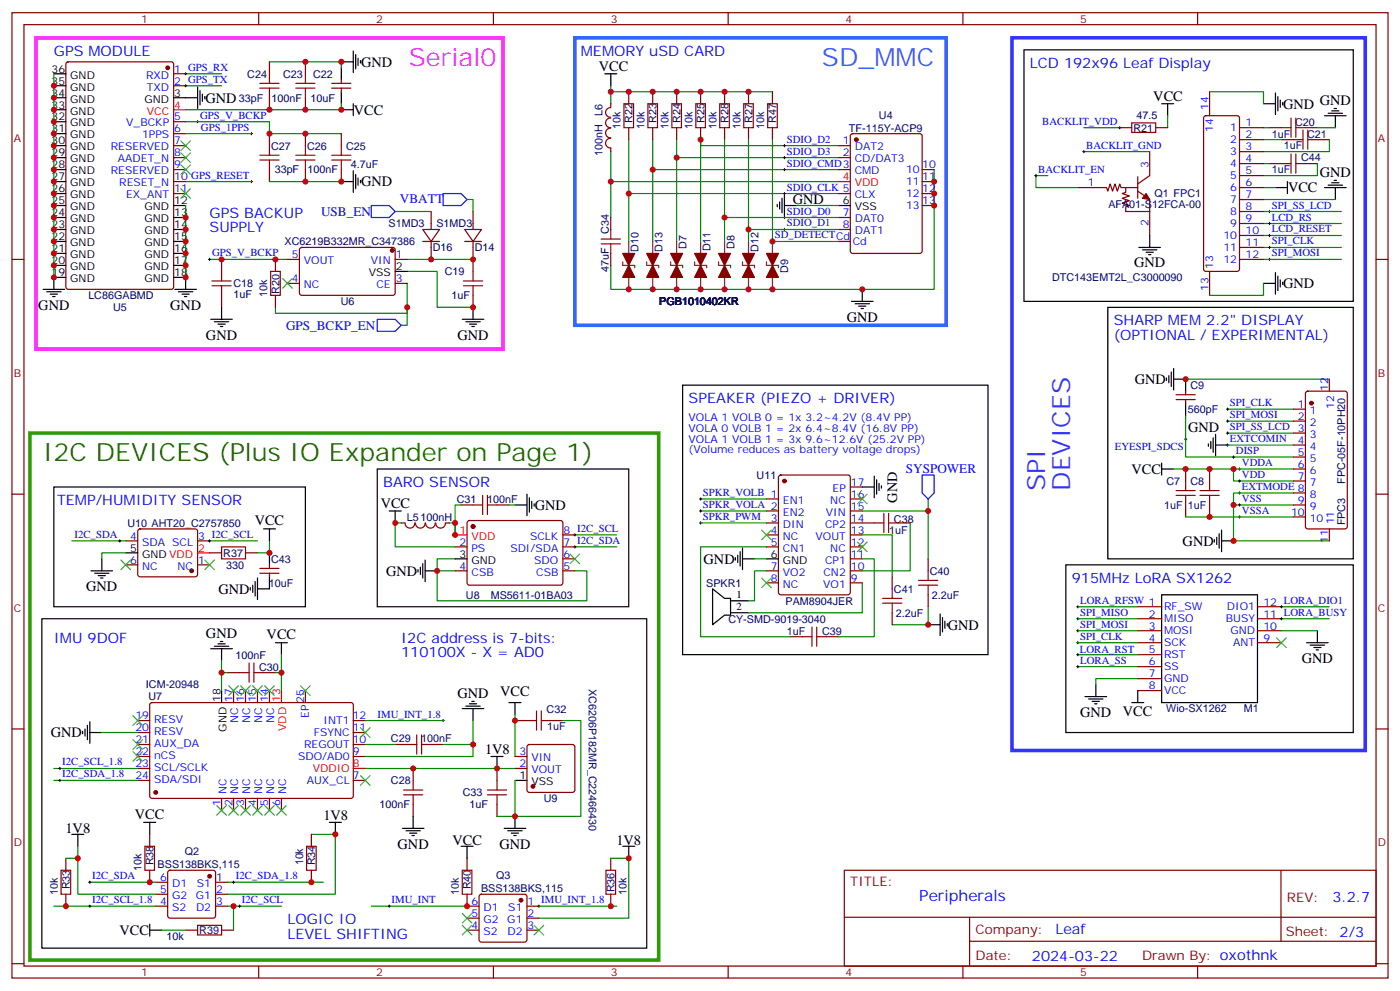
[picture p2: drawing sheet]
<svg xmlns="http://www.w3.org/2000/svg" width="412mm" height="292mm" viewBox="0 0 412 292" stroke-linecap="round" stroke-linejoin="round" font-family="sans-serif">
<defs><g id="words">
<text font-size="7.4" fill="#f3f" x="120.4" y="19.4">Serial0</text>
<text font-size="7.4" fill="#36f" x="242.1" y="19.4">SD_MMC</text>
<text font-size="7.4" fill="#360" x="12.7" y="135.8">I2C DEVICES (Plus IO Expander on Page 1)</text>
<g font-size="7.4" fill="#33f">
<text x="307.9" y="144.6" transform="rotate(-90 307.9 144.6)">SPI</text>
<text x="315.3" y="144.6" transform="rotate(-90 315.3 144.6)">DEVICES</text>
</g>
<text font-size="4.6" fill="#00f" x="270.8" y="265.4">Peripherals</text>
<g font-size="4.2" fill="#00f">
<text x="15.9" y="16.4">GPS MODULE</text>
<text x="171.1" y="16.4">MEMORY uSD CARD</text>
<text x="303.4" y="20">LCD 192x96 Leaf Display</text>
<text x="61.7" y="64.1">GPS BACKUP</text>
<text x="61.7" y="68.3">SUPPLY</text>
<text x="328.1" y="95.8">SHARP MEM 2.2&quot; DISPLAY</text>
<text x="328.1" y="100">(OPTIONAL / EXPERIMENTAL)</text>
<text x="202.8" y="118.7">SPEAKER (PIEZO + DRIVER)</text>
<text x="112.9" y="143.4">BARO SENSOR</text>
<text x="16.8" y="148.6">TEMP/HUMIDITY SENSOR</text>
<text x="315.7" y="171.7">915MHz LoRA SX1262</text>
<text x="15.9" y="189.3">IMU 9DOF</text>
<text x="118.2" y="189.3">I2C address is 7-bits:</text>
<text x="118.2" y="193.5">110100X - X = AD0</text>
<text x="392.5" y="265.6">3.2.7</text>
<text x="84.7" y="272.2">LOGIC IO</text>
<text x="310.9" y="275.2">Leaf</text>
<text x="84.7" y="276.4">LEVEL SHIFTING</text>
<text x="304" y="283">2024-03-22</text>
</g>
<g font-size="4.2">
<text x="106.4" y="19.6">GND</text>
<text x="176.4" y="21">VCC</text>
<text x="339.7" y="29.8">VCC</text>
<text x="60.5" y="30.2">GND</text>
<text x="104.2" y="33.8">VCC</text>
<text x="378" y="32">GND GND</text>
<text x="388.8" y="52">GND</text>
<text x="106.4" y="54.9">GND</text>
<text x="379.4" y="56.7">VCC</text>
<text x="233.5" y="60.2">GND</text>
<text x="334.1" y="78.5">GND</text>
<text x="378" y="84.9">GND</text>
<text x="11.3" y="91.3">GND</text>
<text x="50.1" y="91.3">GND</text>
<text x="249.4" y="94.7">GND</text>
<text x="60.7" y="100.1">GND</text>
<text x="134.8" y="100.1">GND</text>
<text x="334.3" y="113.1">GND</text>
<text x="350" y="127.2">GND</text>
<text x="333.3" y="139.6">VCC</text>
<text x="112.1" y="149.5">VCC</text>
<text x="264.2" y="148" transform="rotate(-90 264.2 148)">GND</text>
<text x="75" y="154.7">VCC</text>
<text x="157.5" y="150.1">GND</text>
<text x="348.4" y="160.8">GND</text>
<text x="207.3" y="166">GND</text>
<text x="113.8" y="169.5">GND</text>
<text x="25.4" y="174.2">GND</text>
<text x="64.4" y="174.8">GND</text>
<text x="279.2" y="185.4">GND</text>
<text x="60.7" y="187.9">GND</text>
<text x="78.5" y="188.2">VCC</text>
<text x="383.5" y="195.4">GND</text>
<text x="134.8" y="205.5">GND</text>
<text x="147.3" y="204.9">VCC</text>
<text x="318.2" y="211.3">GND</text>
<text x="330.8" y="210.9">VCC</text>
<text x="15" y="217.2">GND</text>
<text x="142.9" y="222.1">1V8</text>
<text x="19.3" y="245.4">1V8</text>
<text x="39.7" y="241.1">VCC</text>
<text x="95.2" y="241.5">1V8</text>
<text x="117.1" y="250.1">GND</text>
<text x="133.3" y="248.9">VCC</text>
<text x="147.1" y="250.1">GND</text>
<text x="181.6" y="249">1V8</text>
<text x="35.2" y="275.4">VCC</text>
</g>
<g font-size="3.9" fill="#00f">
<text x="117.8" y="59.9">VBATT</text>
<text x="94.6" y="63.7">USB_EN</text>
<text x="84.3" y="97.1">GPS_BCKP_EN</text>
<text x="266.8" y="139.4">SYSPOWER</text>
</g>
<g font-size="3.9" fill="#800">
<text x="250.5" y="260.9">TITLE:</text>
<text x="379.1" y="265.6">REV:</text>
<text x="287.4" y="275.1">Company:</text>
<text x="378.7" y="275.7">Sheet: 2/3</text>
<text x="287.4" y="282.8">Date:</text>
<text x="336.4" y="282.9">Drawn By: oxothnk</text>
</g>
<g font-size="3.2" fill="#800">
<text x="41.6" y="6.7">1</text>
<text x="110.8" y="6.7">2</text>
<text x="179.9" y="6.7">3</text>
<text x="249.1" y="6.7">4</text>
<text x="318.2" y="6.7">5</text>
<text x="4.1" y="41.8">A</text>
<text x="405.9" y="41.8">A</text>
<text x="4.1" y="111">B</text>
<text x="405.9" y="111">B</text>
<text x="4.1" y="180.1">C</text>
<text x="405.9" y="180.1">C</text>
<text x="4.1" y="249.3">D</text>
<text x="405.9" y="249.3">D</text>
<text x="41.6" y="287.5">1</text>
<text x="110.8" y="287.5">2</text>
<text x="179.9" y="287.5">3</text>
<text x="249.1" y="287.5">4</text>
<text x="318.2" y="287.5">5</text>
</g>
<g font-size="3.2">
<text x="15.2" y="21.4">36</text>
<text x="20.7" y="23.1">GND</text>
<text x="15.2" y="28.4">34</text>
<text x="15.2" y="24.9">35</text>
<text x="20.7" y="26.7">GND</text>
<text x="51.3" y="28.4">3</text>
<text x="15.2" y="35.5">32</text>
<text x="15.2" y="32">33</text>
<text x="20.7" y="33.7">GND</text>
<text x="20.7" y="30.2">GND</text>
<text x="42.6" y="30.2">GND</text>
<text x="15.2" y="39">31</text>
<text x="20.7" y="40.8">GND</text>
<text x="20.7" y="37.3">GND</text>
<text x="15.2" y="46.1">29</text>
<text x="15.2" y="42.5">30</text>
<text x="20.7" y="47.8">GND</text>
<text x="20.7" y="44.3">GND</text>
<text x="15.2" y="53.1">27</text>
<text x="15.2" y="49.6">28</text>
<text x="20.7" y="51.4">GND</text>
<text x="15.2" y="56.7">26</text>
<text x="20.7" y="58.4">GND</text>
<text x="20.7" y="54.9">GND</text>
<text x="15.2" y="63.7">24</text>
<text x="15.2" y="60.2">25</text>
<text x="20.7" y="65.5">GND</text>
<text x="20.7" y="61.9">GND</text>
<text x="42.6" y="61.9">GND</text>
<text x="42.6" y="65.5">GND</text>
<text x="51.3" y="60.2">12</text>
<text x="51.3" y="63.7">13</text>
<text x="248.3" y="60.2">6</text>
<text x="251.8" y="61.9">VSS</text>
<text x="15.2" y="70.8">22</text>
<text x="15.2" y="67.2">23</text>
<text x="20.7" y="69">GND</text>
<text x="42.6" y="69">GND</text>
<text x="51.3" y="67.2">14</text>
<text x="51.3" y="70.8">15</text>
<text x="15.2" y="77.8">20</text>
<text x="15.2" y="74.3">21</text>
<text x="20.7" y="76.1">GND</text>
<text x="20.7" y="72.5">GND</text>
<text x="42.6" y="72.5">GND</text>
<text x="42.6" y="76.1">GND</text>
<text x="51.3" y="74.3">16</text>
<text x="51.3" y="77.8">17</text>
<text x="15.2" y="81.4">19</text>
<text x="20.7" y="83.1">GND</text>
<text x="20.7" y="79.6">GND</text>
<text x="42.6" y="79.6">GND</text>
<text x="42.6" y="83.1">GND</text>
<text x="51.3" y="81.4">18</text>
<text x="108.6" y="81.4">VSS</text>
<text x="116.6" y="79.6">2</text>
<text x="38.4" y="162.5">5</text>
<text x="41.9" y="164.3">GND VDD</text>
<text x="135.4" y="164.3">3</text>
<text x="138.9" y="166">GND</text>
<text x="227.1" y="164.3">6</text>
<text x="230.6" y="166">GND</text>
<text x="217" y="176.2">1</text>
<text x="217" y="179.8">2</text>
<text x="64.9" y="206.8" transform="rotate(-90 64.9 206.8)">18</text>
<text x="66.7" y="215.5" transform="rotate(-90 66.7 215.5)">GND</text>
<text x="153" y="229.5">1</text>
<text x="156.5" y="231.3">VSS</text>
</g>
<g font-size="3.2" fill="#00f">
<text x="43" y="23.1">RXD</text>
<text x="51.3" y="21.4">1 GPS_RX</text>
<text x="43.3" y="26.7">TXD</text>
<text x="51.3" y="24.9">2 GPS_TX</text>
<text x="51.3" y="35.5">5</text>
<text x="58.9" y="35">GPS_V_BCKP</text>
<text x="356" y="32.3" transform="rotate(-90 356 32.3)">14</text>
<text x="37.2" y="37.3">V_BCKP</text>
<text x="41.8" y="40.8">1PPS</text>
<text x="51.3" y="39">6</text>
<text x="59.2" y="38.5">GPS_1PPS</text>
<text x="307" y="36.7">BACKLIT_VDD</text>
<text x="357.4" y="38.8" transform="rotate(-90 357.4 38.8)">14</text>
<text x="362.4" y="38.7">1</text>
<text x="366.9" y="37.3">1</text>
<text x="366.9" y="40.8">2</text>
<text x="32.6" y="44.3">RESERVED</text>
<text x="34.7" y="47.8">AADET_N</text>
<text x="51.3" y="42.5">7</text>
<text x="51.3" y="46.1">8</text>
<text x="231.8" y="42">SDIO_D2</text>
<text x="231.8" y="45.5">SDIO_D3</text>
<text x="248.3" y="42.5">1</text>
<text x="248.3" y="46.1">2</text>
<text x="251.8" y="44.3">DAT2</text>
<text x="251.8" y="47.8">CD/DAT3</text>
<text x="320" y="43.8">BACKLIT_GND</text>
<text x="362.4" y="42.2">2</text>
<text x="362.4" y="45.7">3</text>
<text x="366.9" y="44.3">3</text>
<text x="366.9" y="47.8">4</text>
<text x="32.6" y="51.4">RESERVED</text>
<text x="51.3" y="49.6">9</text>
<text x="51.3" y="53.1">10 GPS_RESET</text>
<text x="231.8" y="49.1">SDIO_CMD3</text>
<text x="251.8" y="51.4">CMD</text>
<text x="266.9" y="51">10</text>
<text x="271.6" y="49.6">10</text>
<text x="271.6" y="53.1">11</text>
<text x="305.9" y="50.8">BACKLIT_EN</text>
<text x="338.3" y="49.6" transform="rotate(-90 338.3 49.6)">3</text>
<text x="362.4" y="49.2">4</text>
<text x="362.4" y="52.8">5</text>
<text x="366.9" y="51.4">5</text>
<text x="35.1" y="54.9">RESET_N</text>
<text x="37.2" y="58.4">EX_ANT</text>
<text x="51.3" y="56.7">11</text>
<text x="231.8" y="56.1">SDIO_CLK 5</text>
<text x="251.8" y="58.4">CLX</text>
<text x="266.9" y="54.5">11</text>
<text x="266.9" y="58.1">12</text>
<text x="271.6" y="56.7">12</text>
<text x="320.4" y="54.9">1</text>
<text x="362.4" y="56.3">6</text>
<text x="362.4" y="59.8">7</text>
<text x="366.9" y="54.9">6</text>
<text x="366.9" y="58.4">7</text>
<text x="231.8" y="63.2">SDIO_D0</text>
<text x="248.3" y="63.7">7</text>
<text x="251.8" y="65.5">DAT0</text>
<text x="266.9" y="61.6">13</text>
<text x="271.6" y="60.2">13</text>
<text x="362.4" y="63.4">8</text>
<text x="366.9" y="61.9">8</text>
<text x="366.9" y="65.5">9</text>
<text x="374.6" y="61.4">SPI_SS_LCD</text>
<text x="374.6" y="64.9">LCD_RS</text>
<text x="228.2" y="70.2">SD_DETECTCd</text>
<text x="231.8" y="66.7">SDIO_D1</text>
<text x="248.3" y="67.2">8</text>
<text x="251.8" y="69">DAT1</text>
<text x="338.3" y="66.4" transform="rotate(-90 338.3 66.4)">2</text>
<text x="360.4" y="70.4">10</text>
<text x="362.4" y="66.9">9</text>
<text x="366.9" y="69">10</text>
<text x="374.6" y="68.5">LCD_RESET</text>
<text x="62.5" y="75.5">GPS_V_BCKP</text>
<text x="86" y="76.1">5</text>
<text x="89.5" y="77.8">VOUT</text>
<text x="109.2" y="77.8">VIN</text>
<text x="116.6" y="76.1">1</text>
<text x="251.2" y="72.2">Cd</text>
<text x="360.4" y="73.9">11</text>
<text x="360.4" y="77.5">12</text>
<text x="366.9" y="72.5">11</text>
<text x="366.9" y="76.1">12</text>
<text x="374.6" y="72">SPI_CLK</text>
<text x="374.6" y="75.5">SPI_MOSI</text>
<text x="86" y="83.1">4</text>
<text x="116.6" y="83.1">3</text>
<text x="357.4" y="79.2" transform="rotate(-90 357.4 79.2)">13</text>
<text x="89.5" y="84.9">NC</text>
<text x="110.9" y="84.9">CE</text>
<text x="356" y="85.7" transform="rotate(-90 356 85.7)">13</text>
<text x="362.3" y="119.6">SPI_CLK</text>
<text x="391.2" y="115" transform="rotate(-90 391.2 115)">12</text>
<text x="202.8" y="124">VOLA 1 VOLB 0 = 1x 3.2~4.2V (8.4V PP)</text>
<text x="362.3" y="123.2">SPI_MOSI</text>
<text x="382.3" y="120.2">1</text>
<text x="382.3" y="123.7">2</text>
<text x="385.8" y="121.9">1</text>
<text x="385.8" y="125.4">2</text>
<text x="393" y="120.6" transform="rotate(-90 393 120.6)">12</text>
<text x="202.8" y="127.2">VOLA 0 VOLB 1 = 2x 6.4~8.4V (16.8V PP)</text>
<text x="202.8" y="130.4">VOLA 1 VOLB 1 = 3x 9.6~12.6V (25.2V PP)</text>
<text x="362.3" y="130.2">EXTCOMIN</text>
<text x="362.3" y="126.7">SPI_SS_LCD</text>
<text x="382.3" y="127.2">3</text>
<text x="382.3" y="130.7">4</text>
<text x="385.8" y="129">3</text>
<text x="202.8" y="133.6">(Volume reduces as battery voltage drops)</text>
<text x="328.4" y="132.4">EYESPI_SDCS</text>
<text x="364.1" y="133.7">DISP</text>
<text x="365.8" y="137.3">VDDA</text>
<text x="382.3" y="134.3">5</text>
<text x="382.3" y="137.8">6</text>
<text x="385.8" y="132.5">4</text>
<text x="385.8" y="136">5</text>
<text x="250.6" y="143.1">17</text>
<text x="365.8" y="140.8">VDD</text>
<text x="382.3" y="141.3">7</text>
<text x="385.8" y="139.6">6</text>
<text x="385.8" y="143.1">7</text>
<text x="207.1" y="146.1">SPKR_VOLB 1</text>
<text x="207.1" y="149.6">SPKR_VOLA 2</text>
<text x="230.6" y="148.4">EN1</text>
<text x="244.6" y="148.4">NC</text>
<text x="245.2" y="144.9">EP</text>
<text x="250.6" y="146.6">16</text>
<text x="365.8" y="144.3">EXTMODE 8</text>
<text x="365.8" y="147.8">VSS</text>
<text x="382.3" y="148.4">9</text>
<text x="385.8" y="146.6">8</text>
<text x="207.1" y="153.1">SPKR_PWM</text>
<text x="227.1" y="153.7">3</text>
<text x="230.6" y="151.9">EN2</text>
<text x="230.6" y="155.4">DIN</text>
<text x="243" y="155.4">CP2</text>
<text x="243.3" y="151.9">VIN</text>
<text x="250.6" y="153.7">14</text>
<text x="250.6" y="150.1">15</text>
<text x="365.8" y="151.4">VSSA</text>
<text x="380.3" y="151.9">10</text>
<text x="385.8" y="150.1">9</text>
<text x="385.8" y="153.7">10</text>
<text x="393" y="154.5" transform="rotate(-90 393 154.5)">11</text>
<text x="21.9" y="158.4">I2C_SDA</text>
<text x="38.4" y="159">4</text>
<text x="41.9" y="160.7">SDA SCL</text>
<text x="58.4" y="159">3 I2C_SCL</text>
<text x="135.4" y="160.7">2</text>
<text x="156.2" y="159">SCLK</text>
<text x="166" y="160.7">7 I2C_SDA</text>
<text x="166" y="157.2">8 I2C_SCL</text>
<text x="227.1" y="157.2">4</text>
<text x="227.1" y="160.7">5</text>
<text x="230.6" y="159">NC</text>
<text x="240.2" y="159">VOUT</text>
<text x="250.6" y="160.7">12</text>
<text x="250.6" y="157.2">13</text>
<text x="391.2" y="160" transform="rotate(-90 391.2 160)">11</text>
<text x="38.4" y="166">6</text>
<text x="41.9" y="167.8">NC</text>
<text x="52.3" y="167.8">NC</text>
<text x="58.4" y="166">1</text>
<text x="135.4" y="167.8">4</text>
<text x="138.9" y="162.5">PS</text>
<text x="150.3" y="162.5">SDI/SDA</text>
<text x="157.4" y="166">SDO</text>
<text x="166" y="167.8">5</text>
<text x="166" y="164.3">6</text>
<text x="227.1" y="167.8">7</text>
<text x="230.6" y="162.5">CN1</text>
<text x="243" y="166">CP1</text>
<text x="244.6" y="162.5">NC</text>
<text x="250.6" y="167.8">10</text>
<text x="250.6" y="164.3">11</text>
<text x="138.9" y="169.5">CSB</text>
<text x="157.9" y="169.5">CSB</text>
<text x="227.1" y="171.3">8</text>
<text x="230.6" y="169.5">VO2</text>
<text x="230.6" y="173.1">NC</text>
<text x="242.5" y="173.1">VO1</text>
<text x="242.6" y="169.5">CN2</text>
<text x="250.6" y="171.3">9</text>
<text x="318.2" y="177.8">LORA_RFSW 1</text>
<text x="342.9" y="179.8">RF_SW</text>
<text x="361.4" y="179.8">DIO1</text>
<text x="372.2" y="178.4">12 LORA_DIO1</text>
<text x="318.2" y="184.9">SPI_MOSI</text>
<text x="318.2" y="181.4">SPI_MISO</text>
<text x="338.4" y="181.9">2</text>
<text x="338.4" y="185.4">3</text>
<text x="342.9" y="183.3">MISO</text>
<text x="361.1" y="183.3">BUSY</text>
<text x="372.2" y="185.4">10</text>
<text x="372.2" y="181.9">11 LORA_BUSY</text>
<text x="318.2" y="188.4">SPI_CLK</text>
<text x="338.4" y="188.9">4</text>
<text x="342.9" y="186.8">MOSI</text>
<text x="342.9" y="190.4">SCK</text>
<text x="362.4" y="186.8">GND</text>
<text x="363.2" y="190.4">ANT</text>
<text x="372.2" y="188.9">9</text>
<text x="318.1" y="192.3">LORA_RST</text>
<text x="318.2" y="195.5">LORA_SS</text>
<text x="338.4" y="192.5">5</text>
<text x="338.4" y="196">6</text>
<text x="342.9" y="193.9">RST</text>
<text x="342.9" y="197.4">SS</text>
<text x="338.4" y="199.5">7</text>
<text x="338.4" y="203.1">8</text>
<text x="342.9" y="200.9">GND</text>
<text x="68.4" y="206.8" transform="rotate(-90 68.4 206.8)">17</text>
<text x="72" y="206.8" transform="rotate(-90 72 206.8)">16</text>
<text x="75.5" y="206.8" transform="rotate(-90 75.5 206.8)">15</text>
<text x="79" y="206.8" transform="rotate(-90 79 206.8)">14</text>
<text x="89.6" y="206.9" transform="rotate(-90 89.6 206.9)">25</text>
<text x="342.9" y="204.5">VCC</text>
<text x="39.9" y="211.9">19</text>
<text x="39.9" y="215.4">20</text>
<text x="45.4" y="212.9">RESV</text>
<text x="70.2" y="212.8" transform="rotate(-90 70.2 212.8)">NC</text>
<text x="73.7" y="212.8" transform="rotate(-90 73.7 212.8)">NC</text>
<text x="77.3" y="212.8" transform="rotate(-90 77.3 212.8)">NC</text>
<text x="80.8" y="212.8" transform="rotate(-90 80.8 212.8)">NC</text>
<text x="91" y="211.6" transform="rotate(-90 91 211.6)">EP</text>
<text x="95.3" y="213.3">INT1</text>
<text x="103.9" y="215.4">11</text>
<text x="103.9" y="211.9">12</text>
<text x="111.2" y="211.3">IMU_INT_1.8</text>
<text x="39.9" y="218.9">21</text>
<text x="45.4" y="216.5">RESV</text>
<text x="45.4" y="220">AUX_DA</text>
<text x="89.6" y="220.3">REGOUT</text>
<text x="92.5" y="216.8">FSYNC</text>
<text x="103.9" y="218.9">10</text>
<text x="18.3" y="225.5">I2C_SCL_1.8</text>
<text x="39.9" y="222.5">22</text>
<text x="39.9" y="226">23</text>
<text x="45.4" y="223.5">nCS</text>
<text x="45.4" y="227">SCL/SCLK</text>
<text x="87.8" y="223.9">SDO/AD0</text>
<text x="103.9" y="222.5">9</text>
<text x="153" y="222.5">3</text>
<text x="153" y="226">2</text>
<text x="156.5" y="224.2">VIN</text>
<text x="156.5" y="227.8">VOUT</text>
<text x="18.3" y="229">I2C_SDA_1.8</text>
<text x="39.9" y="229.5">24</text>
<text x="45.4" y="230.6">SDA/SDI</text>
<text x="66.7" y="233.9" transform="rotate(-90 66.7 233.9)">NC</text>
<text x="70.2" y="233.9" transform="rotate(-90 70.2 233.9)">NC</text>
<text x="73.7" y="233.9" transform="rotate(-90 73.7 233.9)">NC</text>
<text x="77.3" y="233.9" transform="rotate(-90 77.3 233.9)">NC</text>
<text x="80.8" y="233.9" transform="rotate(-90 80.8 233.9)">NC</text>
<text x="84.3" y="233.9" transform="rotate(-90 84.3 233.9)">NC</text>
<text x="90.3" y="230.9">AUX_CL</text>
<text x="103.9" y="229.5">7</text>
<text x="64.9" y="237.4" transform="rotate(-90 64.9 237.4)">1</text>
<text x="68.4" y="237.4" transform="rotate(-90 68.4 237.4)">2</text>
<text x="72" y="237.4" transform="rotate(-90 72 237.4)">3</text>
<text x="75.5" y="237.4" transform="rotate(-90 75.5 237.4)">4</text>
<text x="79" y="237.4" transform="rotate(-90 79 237.4)">5</text>
<text x="82.5" y="237.4" transform="rotate(-90 82.5 237.4)">6</text>
<text x="27.2" y="259">I2C_SDA</text>
<text x="47.2" y="259.5">6</text>
<text x="47.2" y="263">5</text>
<text x="50.7" y="261.3">D1</text>
<text x="58" y="261.3">S1</text>
<text x="63.7" y="263">2</text>
<text x="63.7" y="259.5">1</text>
<text x="69.5" y="259">I2C_SDA_1.8</text>
<text x="27.2" y="266">I2C_SCL_1.8</text>
<text x="47.2" y="266.6">4</text>
<text x="50.7" y="264.8">G2</text>
<text x="50.7" y="268.3">S2</text>
<text x="57.7" y="264.8">G1</text>
<text x="57.7" y="268.3">D2</text>
<text x="63.7" y="266.6">3</text>
<text x="71.3" y="266">I2C_SCL</text>
<text x="115.4" y="266">IMU_INT</text>
<text x="138.9" y="266.6">6</text>
<text x="142.4" y="268.3">D1</text>
<text x="149.7" y="268.3">S1</text>
<text x="155.4" y="266.6">1 IMU_INT_1.8</text>
<text x="138.9" y="270.1">5</text>
<text x="138.9" y="273.6">4</text>
<text x="142.4" y="271.9">G2</text>
<text x="142.4" y="275.4">S2</text>
<text x="149.4" y="271.9">G1</text>
<text x="149.5" y="275.4">D2</text>
<text x="155.4" y="273.6">3</text>
<text x="155.4" y="270.1">2</text>
</g>
<g font-size="3.2" fill="#000080">
<text x="72.8" y="22.9">C24</text>
<text x="83.4" y="22.9">C23</text>
<text x="92.2" y="22.9">C22</text>
<text x="70.3" y="29.9">33pF</text>
<text x="80" y="29.9">100nF</text>
<text x="91.5" y="29.9">10uF</text>
<text x="177.5" y="34.1" transform="rotate(-90 177.5 34.1)">L6</text>
<text x="258.9" y="35">U4</text>
<text x="334.8" y="35.1">47.5</text>
<text x="182.8" y="38" transform="rotate(-90 182.8 38)">10k</text>
<text x="186.3" y="36.2" transform="rotate(-90 186.3 36.2)">R22</text>
<text x="189.9" y="38" transform="rotate(-90 189.9 38)">10k</text>
<text x="193.4" y="36.2" transform="rotate(-90 193.4 36.2)">R23</text>
<text x="196.9" y="38" transform="rotate(-90 196.9 38)">10k</text>
<text x="200.5" y="36.2" transform="rotate(-90 200.5 36.2)">R24</text>
<text x="204" y="38" transform="rotate(-90 204 38)">10k</text>
<text x="207.5" y="36.2" transform="rotate(-90 207.5 36.2)">R25</text>
<text x="211" y="38" transform="rotate(-90 211 38)">10k</text>
<text x="214.6" y="36.2" transform="rotate(-90 214.6 36.2)">R28</text>
<text x="218.1" y="38" transform="rotate(-90 218.1 38)">10k</text>
<text x="221.6" y="36.2" transform="rotate(-90 221.6 36.2)">R27</text>
<text x="225.1" y="38" transform="rotate(-90 225.1 38)">10k</text>
<text x="228.7" y="36.2" transform="rotate(-90 228.7 36.2)">R47</text>
<text x="250.1" y="38.8">TF-115Y-ACP9</text>
<text x="333.9" y="38.7">R21</text>
<text x="374.6" y="40.5">1uF</text>
<text x="381.5" y="37">C20</text>
<text x="385" y="40.5">C21</text>
<text x="79.9" y="44">C27</text>
<text x="90.5" y="44">C26</text>
<text x="102" y="44">C25</text>
<text x="177.5" y="46" transform="rotate(-90 177.5 46)">100nH</text>
<text x="378.2" y="44">1uF</text>
<text x="383.3" y="47.6">C44</text>
<text x="80.9" y="51.1">33pF</text>
<text x="90.6" y="51.1">100nF</text>
<text x="103.4" y="49.4">4.7uF</text>
<text x="374.6" y="51.1">1uF</text>
<text x="340.1" y="58.2">Q1 FPC1</text>
<text x="326.5" y="61.3">AFA01-S12FCA-00</text>
<text x="114.5" y="67">S1MD3</text>
<text x="128.6" y="67">S1MD3</text>
<text x="179.3" y="68.8" transform="rotate(-90 179.3 68.8)">C34</text>
<text x="83.8" y="72.3">XC6219B332MR_C347386</text>
<text x="127.5" y="74">D16</text>
<text x="139.9" y="74">D14</text>
<text x="188.1" y="74.1" transform="rotate(-90 188.1 74.1)">D10</text>
<text x="195.2" y="74.1" transform="rotate(-90 195.2 74.1)">D13</text>
<text x="202.2" y="73.2" transform="rotate(-90 202.2 73.2)">D7</text>
<text x="209.3" y="74" transform="rotate(-90 209.3 74)">D11</text>
<text x="216.3" y="73.2" transform="rotate(-90 216.3 73.2)">D8</text>
<text x="223.4" y="74.1" transform="rotate(-90 223.4 74.1)">D12</text>
<text x="131" y="81.1">C19</text>
<text x="179.3" y="80.2" transform="rotate(-90 179.3 80.2)">47uF</text>
<text x="232.2" y="80.3" transform="rotate(-90 232.2 80.3)">D9</text>
<text x="309.9" y="82.8">DTC143EMT2L_C3000090</text>
<text x="26" y="88.1">LC86GABMD</text>
<text x="68.8" y="87.8">1uF</text>
<text x="68.8" y="84.6">C18</text>
<text x="78.7" y="87.4" transform="rotate(-90 78.7 87.4)">10k</text>
<text x="82.3" y="86.5" transform="rotate(-90 82.3 86.5)">R20</text>
<text x="100.4" y="89.9">U6</text>
<text x="133" y="88.2">1uF</text>
<text x="194.2" y="89.9">PGB1010402KR</text>
<text x="33.3" y="91.7">U5</text>
<text x="350.7" y="114.6">C9</text>
<text x="349.9" y="121.7">560pF</text>
<text x="222.9" y="141.1">U11</text>
<text x="343.6" y="142.8">C7</text>
<text x="350.7" y="142.8">C8</text>
<text x="396.3" y="142.5" transform="rotate(-90 396.3 142.5)">FPC-05F-10PH20</text>
<text x="134.6" y="148.1">C31</text>
<text x="143.5" y="148.1">100nF</text>
<text x="342.9" y="149.9">1uF</text>
<text x="349.9" y="149.9">1uF</text>
<text x="37.5" y="155.2">U10 AHT20_C2757850</text>
<text x="119.9" y="153.4">L5100nH</text>
<text x="263.3" y="154">C38</text>
<text x="396.3" y="154.7" transform="rotate(-90 396.3 154.7)">FPC3</text>
<text x="261.9" y="157.2">1uF</text>
<text x="65.8" y="164">R37</text>
<text x="66.6" y="167.5">330</text>
<text x="79.9" y="165.7">C43</text>
<text x="79.1" y="172.8">10uF</text>
<text x="208" y="172.8">SPKR1</text>
<text x="273.9" y="169.3">C40</text>
<text x="137.2" y="176.4">U8</text>
<text x="144.6" y="176.4">MS5611-01BA03</text>
<text x="231.4" y="178.1">PAM8904JER</text>
<text x="263.3" y="174.6">C41</text>
<text x="274.5" y="176.3">2.2uF</text>
<text x="214.5" y="183.4">CY-SMD-9019-3040</text>
<text x="263.9" y="181.6">2.2uF</text>
<text x="231.8" y="186.9">1uF</text>
<text x="242.2" y="186.9">C39</text>
<text x="69.4" y="194">100nF</text>
<text x="76.4" y="197.5">C30</text>
<text x="43" y="202.7">ICM-20948</text>
<text x="173.5" y="202.9" transform="rotate(90 173.5 202.9)">XC6206P182MR_C22466430</text>
<text x="43.7" y="206.3">U7</text>
<text x="161" y="209.9">C32</text>
<text x="343.5" y="209.8">Wio-SX1262</text>
<text x="366.4" y="209.8">M1</text>
<text x="161.2" y="215.2">1uF</text>
<text x="115.2" y="218.7">C29</text>
<text x="124.1" y="218.7">100nF</text>
<text x="115.2" y="231">C28</text>
<text x="111.7" y="238.1">100nF</text>
<text x="136.3" y="234.5">C33</text>
<text x="138.3" y="238.1">1uF</text>
<text x="160.2" y="236.3">U9</text>
<text x="54.4" y="251.9">Q2</text>
<text x="41.7" y="256.7" transform="rotate(-90 41.7 256.7)">10k</text>
<text x="45.2" y="254.9" transform="rotate(-90 45.2 254.9)">R38</text>
<text x="46.4" y="255.7">BSS138BKS,115</text>
<text x="89.3" y="254.9" transform="rotate(-90 89.3 254.9)">10k</text>
<text x="92.9" y="254.9" transform="rotate(-90 92.9 254.9)">R34</text>
<text x="17" y="263.7" transform="rotate(-90 17 263.7)">10k</text>
<text x="20.5" y="262" transform="rotate(-90 20.5 262)">R33</text>
<text x="135.2" y="263.7" transform="rotate(-90 135.2 263.7)">10k</text>
<text x="138.7" y="262" transform="rotate(-90 138.7 262)">R40</text>
<text x="141.7" y="262.8">BSS138BKS,115</text>
<text x="146.1" y="259">Q3</text>
<text x="181" y="262.9" transform="rotate(-90 181 262.9)">R36</text>
<text x="184.6" y="263.7" transform="rotate(-90 184.6 263.7)">10k</text>
<text x="58.7" y="275.1">R39</text>
<text x="49" y="276.9">10k</text>
</g>
<g font-size="3.2" fill="#f00">
<text x="43.2" y="33.7">VCC</text>
<text x="51.3" y="32">4</text>
<text x="248.3" y="53.1">4</text>
<text x="251.8" y="54.9">VDD</text>
<text x="135.4" y="157.2">1</text>
<text x="138.9" y="159">VDD</text>
<text x="58.4" y="162.5">2</text>
<text x="82.5" y="206.8" transform="rotate(-90 82.5 206.8)">13</text>
<text x="84.3" y="215.3" transform="rotate(-90 84.3 215.3)">VDD</text>
<text x="92.1" y="227.4">VDDIO</text>
<text x="103.9" y="226">8</text>
</g>
</g></defs>
<g fill="none" stroke="#870000" stroke-width=".35">
<path d="M3.5 3.7h405.4v284.4h-405.4zM7.1 7.3h398.2v277.3h-398.2zM19.6 18.4l.5-.2h30.3l.7 .4 .1 65.9-.5 .7h-30.6l-.6-.4-.1-65.9zM76.2 3.7v3.6M79.4 18.2v3.5M90 18.2v3.5M145.3 3.7v3.6M214.5 3.7v3.6M283.6 3.7v3.6M352.8 3.7v3.6M51.2 21.7h3.5M51.2 25.3h3.5"/>
<path d="M51.2 35.8h3.5M51.2 39.4h3.5M79.4 28.8v3.5M79.4 39.4v3.5M90 28.8v3.5M90 39.4v3.5M97.7 24.6h5.7M97.7 26h5.7M100.5 23.5v1.1M100.5 26v1M100.5 39.4v3.5M179.9 34.8a1.41 1.41 0 0 0-1.5 1.4 1.41 1.41 0 0 0 1.5 1.4"/>
<path d="M179.9 37.8a1.41 1.41 0 0 0-1.5 1.4 1.41 1.41 0 0 0 1.5 1.4M179.9 31.7a1.41 1.41 0 0 0-1.5 1.4 1.41 1.41 0 0 0 1.5 1.4M179.9 30.6v1M185.2 27v3.6M185.2 37.6v3.5M192.3 27v3.6M192.3 37.6v3.5M199.3 27v3.6M199.3 37.6v3.5M206.4 27v3.6M206.4 37.6v3.5M213.4 27v3.6"/>
<path d="M213.4 37.6v3.5M220.5 27v3.6M220.5 37.6v3.5M227.5 27v3.6M227.5 37.6v3.5M250.7 39.6l.5-.2h19.7l.7 .4v34.1l-.4 .7h-20l-.7-.4v-34.1zM329.8 37.6h3.6M340.4 37.6h3.6M354.8 34.3l.4-.2h9.2l.7 .4v44.7l-.2 .5-.5 .2h-9.2l-.5-.2-.2-.5v-44.4zM356.3 27v7.1M365.1 37.6h7.1M373.9 37.6h3.6"/>
<path d="M384.5 37.6h3.6M51.2 42.9h3.5M51.2 46.4h3.5M51.2 50h3.5M51.2 53.5h3.5M51.2 57h3.5M79.4 50v3.5M90 50v3.5M100.5 50v3.5M179.9 40.8a1.41 1.41 0 0 0-1.5 1.4 1.41 1.41 0 0 0 1.5 1.4v1.1M246.9 42.9h3.6M246.9 46.4h3.6"/>
<path d="M246.9 50h3.6M246.9 57h3.6M271.6 50h3.6M271.6 53.5h3.6M271.6 57h3.6M317.5 55.2h8.5l.3 1.1 .7-2.1 .7 2.1 .7-2.1 .7 2.1 .7-2.1 .4 1h4.9M331.6 55.2v1.5l-1 .3 2.1 .7-2.1 .7 2.1 .7-2.1 .7 2.1 .7-1.1 .4v1.4h7.1v-3.5l-3.6-2.5M335.1 52.1v6.3M338.7 44.7v7l-3.6 2.5M365.1 41.1h7.1M365.1 55.2h7.1M365.1 48.2h7.1"/>
<path d="M365.1 44.7h7.1M365.1 51.7h7.1M365.1 58.8h7.1M373.9 48.2h3.6M377.5 41.1h3.5M384.5 48.2h3.6M388.1 41.1h3.5M3.5 76.4h3.6M65.3 76.4v3.5M81.1 76.4v3.5M84.7 76.4h3.5M88.4 73.1l.5-.2h27.1l.4 .7v13l-.7 .4-27.1-.1-.4-.6v-12.7z"/>
<path d="M116.4 76.4h3.5M124.5 67.6h5l-2.5 3.5zM124.5 71.1h5M127 62.3v5.3M127 71.1v5.3M136.9 67.6h4.9l-2.5 3.5zM136.9 71.1h4.9M139.3 62.3v5.3M139.3 71.1v8.8M179.9 64.1v3.5M179.9 74.6v3.6M246.9 71.1h3.6"/>
<path d="M246.9 64.1h3.6M246.9 67.6h3.6M271.6 60.5h3.6M338.7 62.3v7.1M356.3 79.9v7.1M365.1 76.4h7.1M365.1 62.3h7.1M365.1 65.8h7.1M365.1 69.4h7.1M365.1 72.9h7.1M405.3 76.4h3.6M65.3 87v3.5"/>
<path d="M81.1 87v3.5M84.7 83.5h3.5M116.4 83.5h3.5M139.3 87v3.5M346.4 117.7h5.7M346.4 116.3h5.7M349.2 115.2v1.1M349.2 117.7v1M384.8 115.4l.4-.2h11l.6 .4 .1 39.5-.5 .6-11.2 .1-.6-.5-.1-39.4zM391.6 111.7v3.5M349.2 138.1v3.6M356.3 138.1v3.6"/>
<path d="M381 120.5h3.5M381 124h3.5M381 127.6h3.5M381 131.1h3.5M381 134.6h3.5M381 138.1h3.5M3.5 145.6h3.6M37 159.3h3.6M40.8 156l.5-.2h16.2l.5 .2 .2 .5v12.7l-.2 .5-.5 .2h-16.2l-.5-.2-.2-.5v-12.7zM58.2 159.3h3.5M118.2 154h1M119.4 154a1.41 1.41 0 0 0 1.4 1.6 1.41 1.41 0 0 0 1.4-1.6"/>
<path d="M122.4 154a1.41 1.41 0 0 0 1.4 1.6 1.41 1.41 0 0 0 1.4-1.6M125.4 154a1.41 1.41 0 0 0 1.4 1.6 1.41 1.41 0 0 0 1.4-1.6M128.4 154a1.41 1.41 0 0 0 1.4 1.6 1.41 1.41 0 0 0 1.4-1.6M131.2 154h1.1M135.8 148.7h3.5M137.8 153.5l.5-.2 27.1 .1 .4 .6-.1 17.9-.6 .5-27.1-.1-.4-.6v-17.7zM146.4 148.7h3.5M165.8 157.6h3.5M225.8 157.6h3.5M225.8 154h3.5M225.8 147h3.5M225.8 150.5h3.5"/>
<path d="M229.5 140.1l.5-.2h19.8l.6 .4 .1 34.2-.5 .6-20 .1-.6-.5-.1-34.1zM250.5 157.6h3.5M250.5 154h7M250.5 147h3.5M250.5 150.5h3.5M250.5 143.4h3.5M264.6 154h3.5M349.2 148.7v3.6M356.3 148.7v3.6M381 148.7h3.5M381 141.7h3.5M381 145.2h3.5"/>
<path d="M381 152.3h3.5M391.6 155.8v3.5M405.3 145.6h3.6M37 166.4h3.6M58.2 166.4h3.5M61.7 162.8h3.6M72.3 162.8h3.5M76.6 168.8h5.6M76.6 167.4h5.6M79.4 166.4v1M79.4 168.8v1.1M134.1 161.1h3.5"/>
<path d="M134.1 168.1h3.5M165.8 161.1h3.5M165.8 168.1h3.5M165.8 164.6h3.5M225.8 161.1h3.5M225.8 168.1h3.5M225.8 171.7h3.5M250.5 161.1h3.5M250.5 168.1h3.5M250.5 164.6h3.5M250.5 171.7h3.5M262.8 169.9v3.5"/>
<path d="M273.4 164.6v3.5M273.4 175.2v3.5M335.1 178.7h7.1M370.4 178.7h7.1M67 198.1h3.6M77.6 198.1h3.5M232.8 187.5h3.6M243.4 187.5h3.5M262.8 180.5v3.5M335.1 182.2h7.1M335.1 185.8h7.1M335.1 189.3h7.1"/>
<path d="M335.1 192.8h7.1M335.1 196.4h7.1M335.1 199.9h7.1M370.4 182.2h7.1M370.4 185.8h7.1M370.4 189.3h7.1M3.5 214.7h3.6M40.6 219.3h3.5M40.6 215.8h3.5M40.6 212.2h3.5M44.3 207.1l.5-.2 58.8 .1 .5 .6-.1 27.1-.6 .5-58.9-.1-.4-.6v-26.9zM68.8 203.4v3.5"/>
<path d="M72.3 203.4v3.5M75.8 203.4v3.5M79.4 203.4v3.5M90 203.4v3.5M104.1 219.3h3.5M104.1 215.8h3.5M104.1 212.2h3.5M116.4 219.3h3.5M127 219.3h3.5M151.7 212.2h3.5M155.5 219.5l.4-.2h12.7l.5 .2 .2 .5v12.7l-.2 .5-.5 .2h-12.7l-.5-.2-.2-.5v-12.7zM162.3 212.2h3.5"/>
<path d="M335.1 203.4h7.1M405.3 214.7h3.6M40.6 229.9h3.5M40.6 222.8h3.5M40.6 226.3h3.5M65.3 235.2v3.5M68.8 235.2v3.5M72.3 235.2v3.5M75.8 235.2v3.5M79.4 235.2v3.5M82.9 235.2v3.5M104.1 229.9h3.5"/>
<path d="M104.1 222.8h3.5M121.7 226.3v3.6M121.7 236.9v3.6M146.4 226.3v3.6M146.4 236.9v3.6M151.7 222.8h3.5M151.7 226.3h3.5M19.4 252.8v3.5M44.1 245.7v3.6M44.1 256.3v3.6M45.9 259.9h3.5M49.6 256.5l.5-.2h12.7l.5 .2 .2 .5v12.7l-.2 .5-.5 .2h-12.7l-.5-.2-.2-.5v-12.7z"/>
<path d="M63.5 259.9h3.5M91.7 245.7v3.6M91.7 256.3v3.6M137.6 252.8v3.5M179.9 252.8v3.5M248.7 256.3h156.6v28.3h-156.6zM377.3 256.4v20.8M19.4 263.4v3.5M45.9 263.4h3.5M45.9 266.9h3.5M54.7 274h3.5M63.5 263.4h3.5"/>
<path d="M63.5 266.9h3.5M65.3 274h3.5M137.6 263.4v3.5h3.5M137.6 270.4h3.5M137.6 274h3.5M141.3 263.6l.5-.2h12.7l.5 .2 .2 .5v12.7l-.2 .5-.5 .2h-12.7l-.5-.2-.2-.5v-12.7zM155.2 266.9h3.5M155.2 270.4h3.5M155.2 274h3.5M179.9 263.4v3.5M248.7 270.2h156.5M285.6 277.2h119.6"/>
<path d="M285.6 270.2v14.1M3.5 283.8h3.6M76.2 284.6v3.5M145.3 284.6v3.5M214.5 284.6v3.5M283.6 284.6v3.5M352.8 284.6v3.5M405.3 283.8h3.6"/>
</g>
<g fill="none" stroke="#000" stroke-width=".35">
<path d="M100.5 20v3.5M100.5 18.2h3.6M104.1 15v6.4M104.8 16.1v4.2M105.5 17.1v2.2M106.2 17.9v.7M301.6 14.7h97v74.1h-97zM15.9 32.3h3.5M15.9 21.7h3.5M15.9 28.8h3.5M15.9 39.4h3.5M15.9 35.8h3.5"/>
<path d="M15.9 25.3h3.5M51.2 28.8h7M58.2 25.6v6.4M58.9 26.7v4.2M59.6 27.7v2.1M60.3 28.4v.7M100.5 32.3h3.6M100.5 27v3.6M104.1 30.6v3.5M178.2 21.7h3.5M179.9 21.7v3.6M342.2 30.6h3.5"/>
<path d="M344 30.6v3.5M372.2 30.6h3.5M375.7 27.4v6.3M376.4 28.4v4.3M377.1 29.5v2.1M377.8 30.2v.7M390.2 34.1h6.3M391.2 33.4h4.3M392.3 32.7h2.1M393 32h.7M393.3 34.1v3.5M15.9 53.5h3.5"/>
<path d="M15.9 57h3.5M15.9 50h3.5M15.9 46.4h3.5M15.9 42.9h3.5M100.5 53.5h3.6M104.1 50.3v6.4M104.8 51.4v4.2M105.5 52.4v2.1M106.2 53.1v.7M229.7 59.5v2.1M230.4 58.4v4.3M231.1 57.4v6.3"/>
<path d="M375.7 55.2h3.5M379.2 53.5v3.5M390.2 55.2h6.3M391.2 54.5h4.3M392.3 53.8h2.1M393 53.1h.7M393.3 55.2v3.6M15.9 60.5h3.5M15.9 64.1h3.5M15.9 67.6h3.5M15.9 71.1h3.5M15.9 74.6h3.5"/>
<path d="M15.9 78.2h3.5M51.2 60.5h3.5M51.2 64.1h3.5M51.2 67.6h3.5M51.2 71.1h3.5M51.2 74.6h3.5M51.2 78.2h3.5M116.4 79.9h3.5M229 60.2v.7M231.1 60.5h3.5M246.9 60.5h3.6M335.5 72.9h6.3"/>
<path d="M336.5 73.6h4.3M337.6 74.3h2.1M338.3 75h.7M338.7 69.4v3.5M12.7 85.2h6.3M13.8 85.9h4.2M14.8 86.6h2.1M15.5 87.3h.7M19.4 81.7h-3.5v3.5M51.2 81.7h3.5v3.5M51.5 85.2h6.4M52.6 85.9h4.2"/>
<path d="M53.6 86.6h2.1M54.3 87.3h.7M62.1 94.1h6.3M63.1 94.8h4.3M64.2 95.5h2.1M64.9 96.2h.7M65.3 90.5v3.6M136.2 94.1h6.3M137.2 94.8h4.3M138.3 95.5h2.1M139 96.2h.7M139.3 90.5v3.6"/>
<path d="M250.8 88.8h6.4M251.9 89.5h4.2M252.9 90.2h2.2M253.6 90.9h.8M254 85.2v3.6M326.3 90.5h72.3v74.1h-72.3zM372.2 83.5h3.5M375.7 80.3v6.3M376.4 81.4v4.2M377.1 82.4v2.1M377.8 83.1v.7M201.1 113.5h89.9v79.3h-89.9z"/>
<path d="M343.6 111.3v.7M344.3 110.6v2.1M345 109.6v4.2M345.7 111.7h3.5v3.5M345.7 108.5v6.4M349.2 118.7v3.6M111.1 138.1h74.1v40.6h-74.1zM342.2 138.1h3.5M342.2 136.4v3.5M356 130.7v.7M356.7 130v2.2M357.4 129v4.2"/>
<path d="M358.1 131.1h3.5M358.1 127.9v6.4M15.9 143.4h74.1v35.3h-74.1zM77.6 155.8h3.5M79.4 155.8v3.5M114.7 150.5h3.5M116.4 150.5v3.5M151.7 148.7h3.5M155.2 145.6v6.3M155.9 146.6v4.2M156.6 147.7v2.1M157.3 148.4v.7"/>
<path d="M254 143.4h3.5M257.5 140.3v6.3M258.2 141.3v4.3M258.9 142.4v2.1M259.6 143.1v.7M357.7 159v.7M358.4 158.3v2.1M359.1 157.2v4.2M359.8 159.3h3.6M359.8 156.1v6.4M26.8 168.1h6.4M27.9 168.8h4.2"/>
<path d="M28.9 169.5h2.1M29.6 170.3h.7M30 164.6v3.5M37 162.8h3.6M73.7 173.1v.7M74.4 172.4v2.1M75.1 171.3v4.2M75.8 170.3v6.3M79.4 162.8v3.6M79.4 169.9v3.5h-3.6M123.1 167.8v.7M123.8 167.1v2.1"/>
<path d="M124.5 166v4.3M125.2 168.1h3.6M125.2 165v6.3M134.1 164.6h3.5M209.9 173.4l3.5 2.8h1.8v5h-1.8l-3.5 2.8zM215.2 177h5.3M216.6 164.3v.7M217.3 163.5v2.2M218 162.5v4.2M218.7 164.6h3.5M218.7 161.4v6.4M225.8 164.6h3.5"/>
<path d="M314 166.4h84.6v49.4h-84.6zM342.2 175.2h28.2v31.7h-28.2zM12.3 182.2h178.2v97.1h-178.2zM62.1 191.1h6.3M63.1 190.4h4.3M64.2 189.7h2.1M64.9 188.9h.7M65.3 191.1v3.5M81.1 189.3h3.6M82.9 189.3v3.5M215.2 180.5h5.3M273.4 184h3.5"/>
<path d="M276.9 180.8v6.4M277.6 181.9v4.2M278.3 183v2.1M279 183.7v.7M384.9 189.3h6.3M385.9 190h4.3M387 190.7h2.1M387.7 191.4h.7M388.1 185.8v3.5M24.3 215.4v.7M25 214.7v2.1M25.8 213.6v4.3"/>
<path d="M26.5 215.8h3.5M26.5 212.6v6.3M65.3 203.4v3.5M136.2 208.7h6.3M137.2 208h4.3M138.3 207.3h2.1M139 206.6h.7M139.3 208.7v3.5M149.9 206.9h3.6M151.7 206.9v3.6M319.6 205.2h6.4M320.7 205.9h4.2"/>
<path d="M321.7 206.6h2.1M322.4 207.3h.7M322.8 201.6v3.6M333.4 206.9h3.5M335.1 203.4v3.5M144.6 222.8h3.6M146.4 222.8v3.5M151.7 229.9h3.5M21.2 245.7h3.5M22.9 245.7v3.6M42.3 242.2h3.6M44.1 242.2v3.5"/>
<path d="M97 242.2h3.5M98.8 242.2v3.5M118.5 244h6.4M119.6 244.7h4.2M120.6 245.4h2.2M121.4 246.1h.7M121.7 240.5v3.5M135.8 249.3h3.5M137.6 249.3v3.5M148.5 244h6.4M149.6 244.7h4.2M150.6 245.4h2.2"/>
<path d="M151.3 246.1h.7M151.7 240.5v3.5M183.4 249.3h3.6M185.2 249.3v3.5M44.1 274h3.5M44.1 272.2v3.5"/>
</g>
<path d="M130.5 57h5.3l1.8 1.8-1.8 1.7h-5.3zM109.4 60.5h5.3l1.7 1.8-1.7 1.8h-5.3zM111.1 94.1h5.3l1.8 1.7-1.8 1.8h-5.3zM271.6 139.9h3.6v5.3l-1.8 1.8-1.8-1.8z" fill="none" stroke="#00f" stroke-width=".35"/>
<g fill="none" stroke="#a10000" stroke-width=".35">
<path d="M76.6 26h5.6M76.6 24.6h5.6M79.4 21.7v2.9M79.4 26v2.8M87.1 26h5.7M87.1 24.6h5.7M90 21.7v2.9M90 26v2.8M183.8 30.6h2.8v7h-2.8zM190.9 30.6h2.8v7h-2.8zM197.9 30.6h2.8v7h-2.8zM205 30.6h2.8v7h-2.8z"/>
<path d="M212 30.6h2.8v7h-2.8zM219.1 30.6h2.8v7h-2.8zM226.1 30.6h2.9v7h-2.9zM333.4 36.2h7v2.8h-7zM377.5 37.6h2.8M380.3 34.8v5.6M381.7 34.8v5.6M381.7 37.6h2.8M383.8 38.3v5.7M385.2 38.3v5.7M76.6 45.7h5.6M76.6 47.1h5.6"/>
<path d="M79.4 42.9v2.8M79.4 47.1v2.9M87.1 45.7h5.7M87.1 47.1h5.7M90 42.9v2.8M90 47.1v2.9M97.7 45.7h5.7M97.7 47.1h5.7M100.5 42.9v2.8M100.5 47.1v2.9M377.5 48.2h2.8M380.3 45.4v5.6"/>
<path d="M381 41.1h2.8M381.7 45.4v5.6M381.7 48.2h2.8M385.2 41.1h2.9M65.3 79.9v2.9M79.7 79.9h2.8v7.1h-2.8zM139.3 79.9v2.9M177.1 71.8h5.6M177.1 70.4h5.6M179.9 67.6v2.8M179.9 71.8v2.8M62.4 84.2h5.7"/>
<path d="M62.4 82.8h5.7M65.3 84.2v2.8M136.5 84.2h5.7M136.5 82.8h5.7M139.3 84.2v2.8M139.3 148.7h2.9M142.2 145.9v5.7M143.6 148.7h2.8M143.6 145.9v5.7M257.5 154h2.8M260.3 151.2v5.6M261.8 154h2.8"/>
<path d="M261.8 151.2v5.6M346.4 145.9h5.7M346.4 144.5h5.7M349.2 141.7v2.8M349.2 145.9v2.8M353.5 145.9h5.6M353.5 144.5h5.6M356.3 141.7v2.8M356.3 145.9v2.8M65.3 161.1h7v3.5h-7zM260 176.2h5.6M260 177.7h5.6"/>
<path d="M262.8 173.4v2.8M262.8 177.7v2.8M270.6 172.4h5.6M270.6 171h5.6M273.4 168.1v2.9M273.4 172.4v2.8M70.6 198.1h2.8M73.4 195.3v5.6M74.8 195.3v5.6M74.8 198.1h2.8M236.4 187.5h2.8M239.2 184.7v5.7"/>
<path d="M240.6 184.7v5.7M240.6 187.5h2.8M119.9 219.3h2.9M122.8 216.5v5.6M124.2 216.5v5.6M124.2 219.3h2.8M155.2 212.2h2.8M158 209.4v5.7M159.5 209.4v5.7M159.5 212.2h2.8M118.9 234.1h5.6M118.9 232.7h5.6"/>
<path d="M121.7 229.9v2.8M121.7 234.1v2.8M143.6 234.1h5.6M143.6 232.7h5.6M146.4 229.9v2.8M146.4 234.1v2.8M18 256.3h2.8v7.1h-2.8zM42.7 249.3h2.8v7h-2.8zM90.3 249.3h2.8v7h-2.8zM136.2 256.3h2.8v7.1h-2.8zM178.5 256.3h2.8v7.1h-2.8zM58.2 272.6h7.1v2.8h-7.1z"/>
</g>
<g fill="none" stroke="#008700" stroke-width=".35">
<path d="M79.4 18.2h21.1v1.8M15.9 21.7v60M54.7 35.8h24.7v3.6h21.1M54.7 21.7h10.6M54.7 25.3h10.6M54.7 39.4h19.4M100.5 30.6v1.7h-45.8M179.9 25.3v1.7h47.6M179.9 27v3.6M319.3 37.6h10.5M344 34.1v3.5M356.3 27h15.9v3.6"/>
<path d="M372.2 37.6h1.7M388.1 37.6h5.2M54.7 53.5h19.4M79.4 53.5h21.1M137.6 58.8h1.7v3.5M179.9 53.5h67M179.9 44.7v19.4M185.2 41.1v15.9h61.7M185.2 57v14.1M192.3 41.1v8.9h54.6M192.3 50v21.1M199.3 41.1v5.3h47.6"/>
<path d="M199.3 46.4v24.7M213.4 41.1v23h33.5M220.5 41.1v26.5h26.4M227.5 41.1v30h19.4M246.9 42.9h-40.5v-1.8v30M275.2 50v35.2h-95.3v-7M308.7 51.7h-3.5v3.5h12.3M319.3 44.7h19.4M372.2 55.2h3.5M372.2 41.1h5.3M372.2 58.8h21.1M372.2 48.2h1.7"/>
<path d="M388.1 48.2v3.5h-15.9M391.6 41.1v3.6h-19.4M54.7 60.5v21.2M61.7 76.4h23M116.4 62.3h10.6M119.9 79.9h8.9v10.6h10.5M119.9 76.4h19.4M213.4 64.1v7M220.5 67.6v3.5M234.6 60.5h12.3M372.2 72.9h22.9M372.2 76.4h22.9"/>
<path d="M372.2 62.3h22.9M372.2 65.8h22.9M372.2 69.4h22.9M119.9 83.5v8.8h-38.8v-1.8M119.9 90.5v5.3h-1.7M372.2 83.5v3.5h-15.9M349.2 111.7h42.4M345.7 138.1h35.3M349.2 122.3v12.3h31.8M361.6 131.1h19.4M361.6 127.6h19.4M361.6 124h19.4"/>
<path d="M361.6 120.5h19.4M363.4 138.1v3.6h17.6M21.2 159.3h15.8M61.7 159.3h14.1M79.4 159.3v3.5h-3.6M118.2 154h-1.8v7.1h17.7M135.8 148.7h-1.7v8.9v-3.6h-1.8M149.9 148.7h1.8M169.3 157.6h12.4M206.4 147h19.4M206.4 150.5h19.4M206.4 154h19.4"/>
<path d="M254 157.6h8.8v12.3M254 150.5h19.4M268.1 154v14.1h-14.1M273.4 147v17.6M349.2 152.3h31.8M381 145.2h-17.6v3.5M381 148.7h-17.6v10.6h28.2M37 162.8h-7v1.8M134.1 164.6h-5.3v3.5M134.1 168.1h-5.3v8.9h44.1v-8.9h-3.6M169.3 161.1h12.4M222.2 164.6h3.6"/>
<path d="M225.8 161.1h-19.4v26.4h26.4M225.8 168.1h-3.6v8.9h-1.7M254 164.6h3.5v22.9h-10.6M254 171.7v8.8h-33.5M273.4 178.7v5.3h-10.6M317.5 178.7h17.6M377.5 178.7h14.1M65.3 194.6v8.8M65.3 198.1h1.7M81.1 198.1h1.8M82.9 192.8v10.6M317.5 185.8h17.6"/>
<path d="M317.5 182.2h17.6M317.5 189.3h17.6M317.5 192.8h17.6M317.5 196.4h17.6M335.1 199.9h-12.3v1.7M377.5 185.8h10.6M377.5 182.2h14.1M30 215.8h10.6M107.6 212.2h22.9M107.6 219.3h8.8M139.3 219.3v3.5h-31.7M139.3 212.2v7.1h-8.8"/>
<path d="M151.7 210.5v12.3M165.8 212.2h5.3v28.3h-19.4M15.9 226.3h24.7M15.9 229.9h24.7M107.6 226.3h44.1M151.7 229.9v10.6M19.4 252.8h3.5M22.9 249.3v14.1h23M26.5 259.9h19.4M67 259.9h28.2M91.7 245.7h7.1v17.7h-31.8M146.4 240.5h5.3"/>
<path d="M179.9 252.8h5.3v17.6h-26.5M15.9 266.9h30M47.6 274h7.1M67 266.9h15.9M68.8 266.9v7.1M109.4 266.9h28.2M158.7 266.9h23"/>
</g>
<g fill="none" stroke="#000" stroke-width=".29">
<path d="M54.3 21.7h.7M54.3 25.3h.7M54.7 21.4v.7M54.7 24.9v.7M57.9 35.8h.7M58.2 35.5v.7M73.7 39.4h.7M74.1 39v.7M329.5 37.6h.7M329.8 37.3v.7M73.7 53.5h.7M74.1 53.1v.7"/>
<path d="M230.7 42.9h.7M230.7 46.4h.7M230.7 50h.7M230.7 57h.7M231.1 42.5v.8M231.1 46.1v.7M231.1 49.6v.7M231.1 56.7v.7M304.8 51.7h.7M305.2 51.4v.7M318.9 44.7h.7M319.3 44.3v.7"/>
<path d="M61.4 76.4h.7M61.7 76.1v.7M227.2 71.1h.7M227.5 70.8v.7M230.7 67.6h.7M230.7 64.1h.7M231.1 63.7v.7M231.1 67.2v.7M373.6 76.4h.7M373.6 62.3h.7M373.6 65.8h.7M373.6 69.4h.7"/>
<path d="M373.6 72.9h.7M373.9 61.9v.8M373.9 65.5v.7M373.9 69v.7M373.9 72.5v.7M373.9 76.1v.7M348.9 129.3h.7M349.2 129v.7M361.2 131.1h.7M361.2 127.6h.7M361.2 124h.7M361.2 120.5h.7"/>
<path d="M361.6 120.2v.7M361.6 123.7v.7M361.6 127.2v.7M361.6 130.7v.7M363 134.6h.7M363.4 134.3v.7M364.8 138.1h.7M365.1 137.8v.7M34.9 159.3h.7M35.3 159v.7M61.4 159.3h.7M61.7 159v.7"/>
<path d="M169 157.6h.7M169.3 157.2v.7M206 154h.7M206 147h.7M206 150.5h.7M206.4 146.6v.7M206.4 150.1v.7M206.4 153.7v.7M364.8 145.2h.7M364.8 148.7h.7M364.8 152.3h.7M364.8 141.7h.7"/>
<path d="M365.1 141.3v.7M365.1 144.9v.7M365.1 148.4v.7M365.1 151.9v.7M169 161.1h.7M169.3 160.7v.7M317.1 178.7h.8M317.5 178.4v.7M377.1 178.7h.7M377.5 178.4v.7M317.1 185.8h.8M317.1 182.2h.8"/>
<path d="M317.1 189.3h.8M317.1 196.4h.8M317.1 192.8h.8M317.5 181.9v.7M317.5 185.4v.7M317.5 188.9v.8M317.5 192.5v.7M317.5 196v.7M377.1 182.2h.7M377.5 181.9v.7M130.2 212.2h.7M130.5 211.9v.7"/>
<path d="M17.3 229.9h.7M17.3 226.3h.7M17.6 226v.7M17.6 229.5v.7M26.1 259.9h.7M26.5 259.5v.7M68.4 259.9h.7M68.8 259.5v.7M26.1 266.9h.7M26.5 266.6v.7M70.2 266.9h.7M70.6 266.6v.7"/>
<path d="M114.3 266.9h.7M114.7 266.6v.7M158.4 266.9h.7M158.7 266.6v.7"/>
</g>
<g fill="#870000" stroke="#870000" stroke-width=".35">
<path d="M227.5 78.2l1.8 3.5h-3.5z"/>
<path d="M225.8 74.6h3.5l-1.8 3.6z"/>
<path d="M213.4 78.2l1.8 3.5h-3.5z"/>
<path d="M211.7 74.6h3.5l-1.8 3.6z"/>
<path d="M199.3 78.2l1.8 3.5h-3.5z"/>
<path d="M197.6 74.6h3.5l-1.8 3.6z"/>
<path d="M192.3 78.2l1.7 3.5h-3.5z"/>
<path d="M190.5 74.6h3.5l-1.7 3.6z"/>
<path d="M185.2 78.2l1.8 3.5h-3.6z"/>
<path d="M183.4 74.6h3.6l-1.8 3.6z"/>
<path d="M206.4 78.2l1.7 3.5h-3.5z"/>
<path d="M204.6 74.6h3.5l-1.7 3.6z"/>
<path d="M220.5 78.2l1.7 3.5h-3.5z"/>
<path d="M218.7 74.6h3.5l-1.7 3.6z"/>
<path d="M337.6 57l1.1 1.8-2.2-.4z"/>
<circle cx="45.9" cy="233.4" r=".53"/>
<circle cx="139.3" cy="155.1" r=".53"/>
<circle cx="231.1" cy="141.7" r=".53"/>
<circle cx="61.7" cy="258.1" r=".53"/>
<circle cx="153.5" cy="265.1" r=".53"/>
<circle cx="56.4" cy="168.1" r=".53"/>
<circle cx="49.4" cy="20" r=".53"/>
<circle cx="252.2" cy="41.1" r=".53"/>
<circle cx="157" cy="231.6" r=".53"/>
<circle cx="115.5" cy="73.8" r=".53"/>
<circle cx="386.3" cy="118.7" r=".53"/>
</g>
<path d="M51.2 32.3h3.5M246.9 53.5h3.6M134.1 157.6h3.5M58.2 162.8h3.5M82.9 203.4v3.5M104.1 226.3h3.5" fill="none" stroke="#f00" stroke-width=".35"/>
<g fill="none" stroke="#3c3" stroke-width=".35">
<path d="M53.3 55.6l2.8 2.8M53.3 45l2.8 2.8M53.3 48.5l2.8 2.9M53.3 41.5l2.8 2.8M56.1 55.6l-2.8 2.8M56.1 45l-2.8 2.8M56.1 48.5l-2.8 2.9M56.1 41.5l-2.8 2.8M83.3 82.1l2.8 2.8M86.1 82.1l-2.8 2.8M224.4 156.1l2.8 2.9M227.2 156.1l-2.8 2.9"/>
<path d="M252.6 145.6l2.8 2.8M252.6 159.7l2.8 2.8M255.4 145.6l-2.8 2.8M255.4 159.7l-2.8 2.8M35.6 165l2.9 2.8M38.5 165l-2.9 2.8M60.3 165l2.8 2.8M63.1 165l-2.8 2.8M167.9 163.2l2.8 2.8M170.7 163.2l-2.8 2.8M224.4 170.3l2.8 2.8M227.2 170.3l-2.8 2.8"/>
<path d="M376.1 187.9l2.8 2.8M378.9 187.9l-2.8 2.8M39.2 210.8l2.8 2.8M39.2 217.9l2.8 2.8M42 210.8l-2.8 2.8M42 217.9l-2.8 2.8M67.4 202l2.8 2.8M70.2 202l-2.8 2.8M70.9 202l2.8 2.8M73.7 202l-2.8 2.8M74.4 202l2.9 2.8M77.3 202l-2.9 2.8"/>
<path d="M78 202l2.8 2.8M80.8 202l-2.8 2.8M88.5 202l2.9 2.8M91.4 202l-2.9 2.8M106.2 214.3l2.8 2.9M109 214.3l-2.8 2.9M39.2 221.4l2.8 2.8M42 221.4l-2.8 2.8M63.9 237.3l2.8 2.8M66.7 237.3l-2.8 2.8M67.4 237.3l2.8 2.8M70.2 237.3l-2.8 2.8"/>
<path d="M70.9 237.3l2.8 2.8M73.7 237.3l-2.8 2.8M74.4 237.3l2.9 2.8M77.3 237.3l-2.9 2.8M78 237.3l2.8 2.8M80.8 237.3l-2.8 2.8M81.5 237.3l2.8 2.8M84.3 237.3l-2.8 2.8M106.2 228.5l2.8 2.8M109 228.5l-2.8 2.8M136.2 272.6l2.8 2.8M136.2 269l2.8 2.9"/>
<path d="M139 272.6l-2.8 2.8M139 269l-2.8 2.9M157.3 272.6l2.9 2.8M160.2 272.6l-2.9 2.8"/>
</g>
<path d="M169.3 11.1h109.4v84.7h-109.4z" fill="none" stroke="#36f" stroke-width="1.1"/>
<g fill="none" stroke="#8c2424" stroke-width=".35">
<path d="M183.4 77.1v1.1h3.6v.7M185.2 71.1v14.1M190.5 77.1v1.1h3.5v.7M192.3 71.1v14.1M197.6 77.1v1.1h3.5v.7M199.3 71.1v14.1M204.6 77.1v1.1h3.5v.7M206.4 71.1v14.1M211.7 77.1v1.1h3.5v.7M213.4 71.1v14.1M218.7 77.1v1.1h3.5v.7M220.5 71.1v14.1"/>
<path d="M225.8 77.1v1.1h3.5v.7M227.5 71.1v14.1"/>
</g>
<path d="M8.8 127.6h185.2v155.2h-185.2z" fill="none" stroke="#390" stroke-width="1.1"/>
<path d="M10.6 11.1h137.6v91.8h-137.6z" fill="none" stroke="#f3f" stroke-width="1.1"/>
<path d="M298.1 11.1h104.1v210h-104.1z" fill="none" stroke="#33f" stroke-width="1.1"/>
<g fill="#c00">
<circle cx="139.3" cy="90.5" r=".88"/>
<circle cx="119.9" cy="90.5" r=".88"/>
<circle cx="121.7" cy="226.3" r=".88"/>
<circle cx="65.3" cy="198.1" r=".88"/>
<circle cx="82.9" cy="198.1" r=".88"/>
<circle cx="134.1" cy="157.6" r=".88"/>
<circle cx="98.8" cy="245.7" r=".88"/>
<circle cx="91.7" cy="259.9" r=".88"/>
<circle cx="22.9" cy="252.8" r=".88"/>
<circle cx="19.4" cy="266.9" r=".88"/>
<circle cx="44.1" cy="259.9" r=".88"/>
<circle cx="68.8" cy="266.9" r=".88"/>
<circle cx="90" cy="53.5" r=".88"/>
<circle cx="79.4" cy="39.4" r=".88"/>
<circle cx="90" cy="39.4" r=".88"/>
<circle cx="79.4" cy="162.8" r=".88"/>
<circle cx="273.4" cy="184" r=".88"/>
<circle cx="54.7" cy="64.1" r=".88"/>
<circle cx="54.7" cy="67.6" r=".88"/>
<circle cx="54.7" cy="71.1" r=".88"/>
<circle cx="54.7" cy="74.6" r=".88"/>
<circle cx="54.7" cy="78.2" r=".88"/>
<circle cx="15.9" cy="78.2" r=".88"/>
<circle cx="15.9" cy="74.6" r=".88"/>
<circle cx="15.9" cy="71.1" r=".88"/>
<circle cx="15.9" cy="67.6" r=".88"/>
<circle cx="15.9" cy="64.1" r=".88"/>
<circle cx="15.9" cy="60.5" r=".88"/>
<circle cx="15.9" cy="57" r=".88"/>
<circle cx="15.9" cy="53.5" r=".88"/>
<circle cx="15.9" cy="50" r=".88"/>
<circle cx="15.9" cy="46.4" r=".88"/>
<circle cx="15.9" cy="42.9" r=".88"/>
<circle cx="15.9" cy="39.4" r=".88"/>
<circle cx="15.9" cy="35.8" r=".88"/>
<circle cx="15.9" cy="32.3" r=".88"/>
<circle cx="15.9" cy="28.8" r=".88"/>
<circle cx="15.9" cy="25.3" r=".88"/>
<circle cx="54.7" cy="81.7" r=".88"/>
<circle cx="15.9" cy="81.7" r=".88"/>
<circle cx="139.3" cy="76.4" r=".88"/>
<circle cx="199.3" cy="46.4" r=".88"/>
<circle cx="192.3" cy="50" r=".88"/>
<circle cx="185.2" cy="57" r=".88"/>
<circle cx="206.4" cy="41.1" r=".88"/>
<circle cx="206.4" cy="27" r=".88"/>
<circle cx="199.3" cy="27" r=".88"/>
<circle cx="192.3" cy="27" r=".88"/>
<circle cx="185.2" cy="27" r=".88"/>
<circle cx="213.4" cy="27" r=".88"/>
<circle cx="213.4" cy="64.1" r=".88"/>
<circle cx="220.5" cy="27" r=".88"/>
<circle cx="227.5" cy="71.1" r=".88"/>
<circle cx="220.5" cy="67.6" r=".88"/>
<circle cx="227.5" cy="85.2" r=".88"/>
<circle cx="199.3" cy="85.2" r=".88"/>
<circle cx="192.3" cy="85.2" r=".88"/>
<circle cx="206.4" cy="85.2" r=".88"/>
<circle cx="220.5" cy="85.2" r=".88"/>
<circle cx="213.4" cy="85.2" r=".88"/>
<circle cx="185.2" cy="85.2" r=".88"/>
<circle cx="100.5" cy="53.5" r=".88"/>
<circle cx="127" cy="76.4" r=".88"/>
<circle cx="81.1" cy="76.4" r=".88"/>
<circle cx="65.3" cy="76.4" r=".88"/>
<circle cx="137.6" cy="266.9" r=".88"/>
<circle cx="139.3" cy="219.3" r=".88"/>
<circle cx="146.4" cy="226.3" r=".88"/>
<circle cx="151.7" cy="240.5" r=".88"/>
<circle cx="151.7" cy="212.2" r=".88"/>
<circle cx="179.9" cy="266.9" r=".88"/>
<circle cx="185.2" cy="252.8" r=".88"/>
<circle cx="179.9" cy="27" r=".88"/>
<circle cx="179.9" cy="53.5" r=".88"/>
<circle cx="275.2" cy="53.5" r=".88"/>
<circle cx="275.2" cy="57" r=".88"/>
<circle cx="275.2" cy="60.5" r=".88"/>
<circle cx="254" cy="85.2" r=".88"/>
<circle cx="273.4" cy="150.5" r=".88"/>
<circle cx="349.3" cy="111.7" r=".88"/>
<circle cx="363.4" cy="159.3" r=".88"/>
<circle cx="363.4" cy="148.7" r=".88"/>
<circle cx="363.4" cy="138.1" r=".88"/>
<circle cx="356.3" cy="152.3" r=".88"/>
<circle cx="356.3" cy="138.1" r=".88"/>
<circle cx="349.3" cy="138.1" r=".88"/>
<circle cx="128.8" cy="168.1" r=".88"/>
<circle cx="134.1" cy="154" r=".88"/>
<circle cx="116.4" cy="154" r=".88"/>
<circle cx="79.4" cy="32.3" r=".88"/>
<circle cx="90" cy="32.3" r=".88"/>
<circle cx="90" cy="18.2" r=".88"/>
<circle cx="100.5" cy="18.2" r=".88"/>
<circle cx="100.5" cy="32.3" r=".88"/>
</g>
<use href="#words"/>
</svg>
